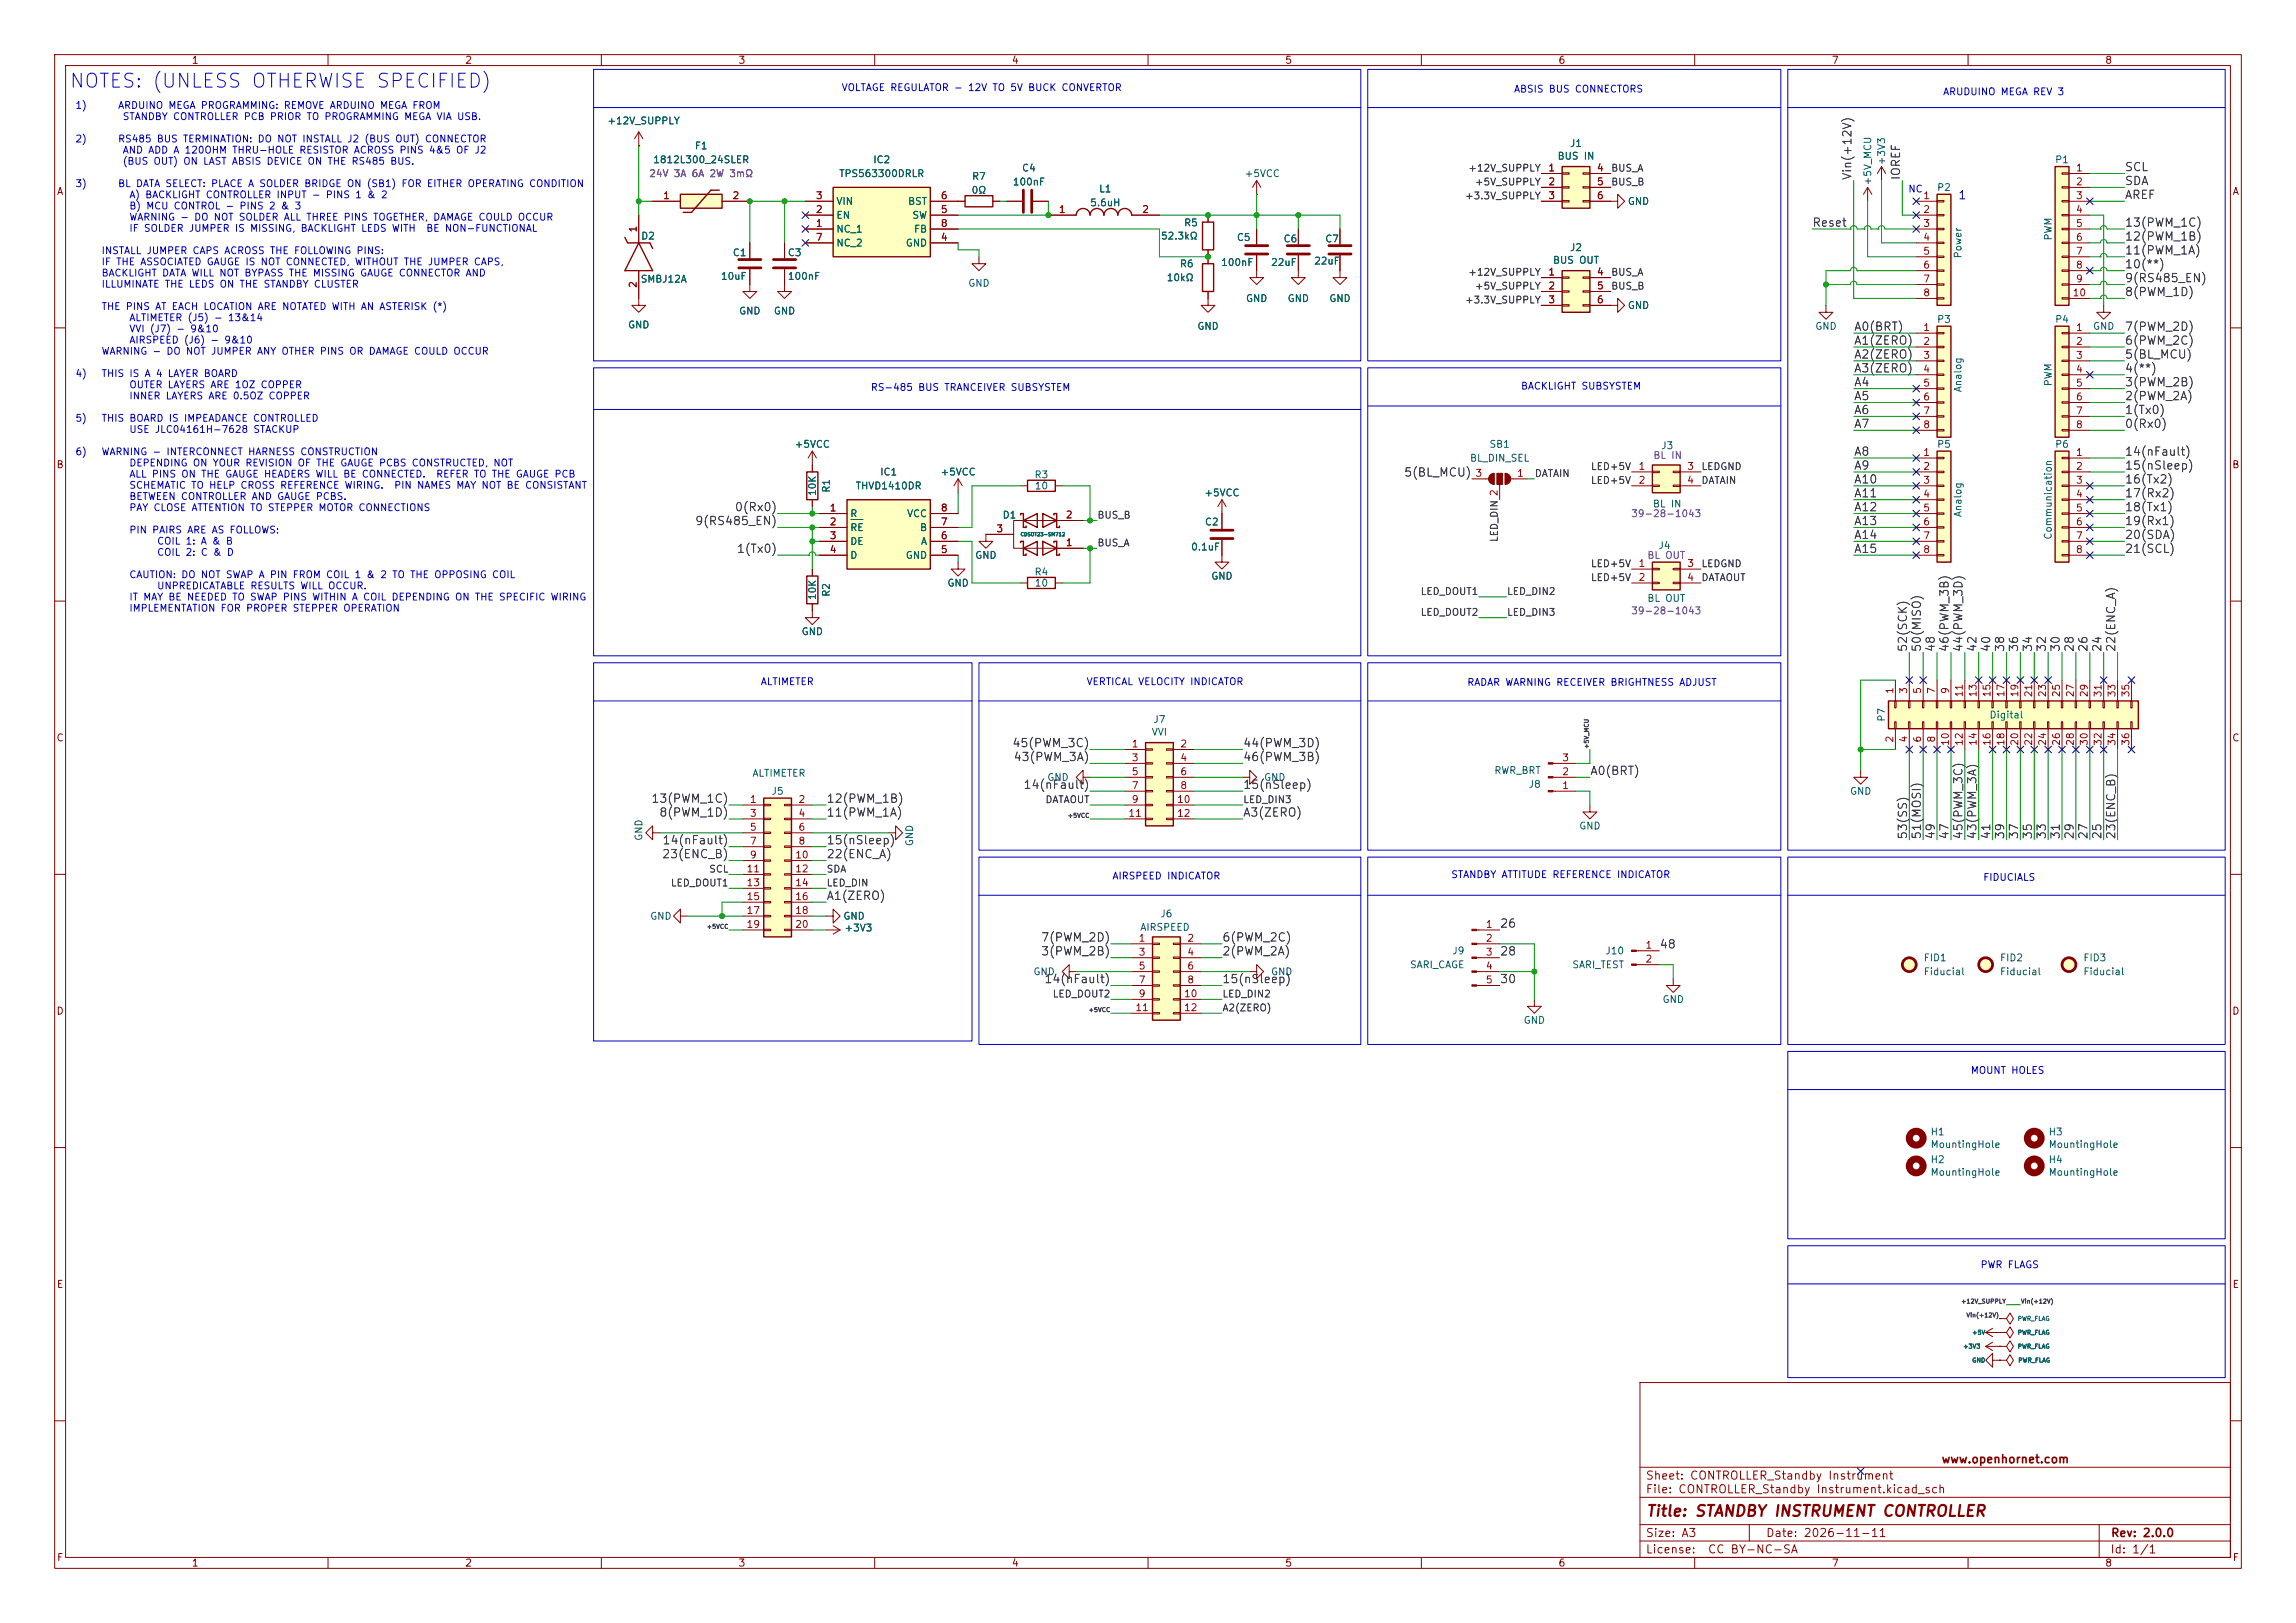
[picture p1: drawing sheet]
<svg xmlns="http://www.w3.org/2000/svg" width="420mm" height="297mm" viewBox="0 0 420 297" stroke-linecap="round" stroke-linejoin="round" font-family="sans-serif">
<defs><g id="words">
<text font-size="2.5" fill="#0000c2" x="12.5" y="16.7">NOTES: (UNLESS OTHERWISE SPECIFIED)</text>
<text font-size="2" fill="#840000" x="301" y="278">Title: STANDBY INSTRUMENT CONTROLLER</text>
<g font-size="1.5" fill="#0f0f0f">
<text x="339" y="33.1" transform="rotate(-90 339 33.1)">Vin(+12V)</text>
<text x="347.9" y="33.1" transform="rotate(-90 347.9 33.1)">IOREF</text>
<text x="388.6" y="31.7">SCL</text>
<text x="388.6" y="34.2">SDA</text>
<text x="331.4" y="41.9">Reset</text>
<text x="388.6" y="41.9">13(PWM_1C)</text>
<text x="388.6" y="36.8">AREF</text>
<text x="388.6" y="44.4">12(PWM_1B)</text>
<text x="388.6" y="46.9">11(PWM_1A)</text>
<text x="388.6" y="52">9(RS485_EN)</text>
<text x="388.6" y="49.5">10(**)</text>
<text x="388.6" y="54.6">8(PWM_1D)</text>
<text x="339" y="60.9">A0(BRT)</text>
<text x="339" y="66">A2(ZERO)</text>
<text x="339" y="63.5">A1(ZERO)</text>
<text x="388.6" y="60.9">7(PWM_2D)</text>
<text x="388.6" y="63.5">6(PWM_2C)</text>
<text x="388.6" y="66">5(BL_MCU)</text>
<text x="339" y="71.1">A4</text>
<text x="339" y="68.5">A3(ZERO)</text>
<text x="388.6" y="71.1">3(PWM_2B)</text>
<text x="388.6" y="68.5">4(**)</text>
<text x="339" y="76.2">A6</text>
<text x="339" y="73.6">A5</text>
<text x="388.6" y="76.2">1(Tx0)</text>
<text x="388.6" y="73.6">2(PWM_2A)</text>
<text x="339" y="78.7">A7</text>
<text x="339" y="83.8">A8</text>
<text x="388.6" y="78.7">0(Rx0)</text>
<text x="388.6" y="83.8">14(nFault)</text>
<text x="256.7" y="87.6">5(BL_MCU)</text>
<text x="339" y="88.9">A10</text>
<text x="339" y="86.3">A9</text>
<text x="388.6" y="86.3">15(nSleep)</text>
<text x="388.6" y="88.9">16(Tx2)</text>
<text x="134.3" y="93.9">0(Rx0)</text>
<text x="339" y="93.9">A12</text>
<text x="339" y="91.4">A11</text>
<text x="388.6" y="91.4">17(Rx2)</text>
<text x="388.6" y="93.9">18(Tx1)</text>
<text x="127" y="96.5">9(RS485_EN)</text>
<text x="134.7" y="101.6">1(Tx0)</text>
<text x="339" y="99">A14</text>
<text x="339" y="96.5">A13</text>
<text x="339" y="101.6">A15</text>
<text x="388.6" y="99">20(SDA)</text>
<text x="388.6" y="96.5">19(Rx1)</text>
<text x="388.6" y="101.6">21(SCL)</text>
<text x="349.2" y="119.4" transform="rotate(-90 349.2 119.4)">52(SCK)</text>
<text x="351.7" y="119.4" transform="rotate(-90 351.7 119.4)">50(MISO)</text>
<text x="354.3" y="119.4" transform="rotate(-90 354.3 119.4)">48</text>
<text x="356.8" y="119.4" transform="rotate(-90 356.8 119.4)">46(PWM_3B)</text>
<text x="359.4" y="119.4" transform="rotate(-90 359.4 119.4)">44(PWM_3D)</text>
<text x="361.9" y="119.4" transform="rotate(-90 361.9 119.4)">42</text>
<text x="364.4" y="119.4" transform="rotate(-90 364.4 119.4)">40</text>
<text x="367" y="119.4" transform="rotate(-90 367 119.4)">38</text>
<text x="369.5" y="119.4" transform="rotate(-90 369.5 119.4)">36</text>
<text x="372.1" y="119.4" transform="rotate(-90 372.1 119.4)">34</text>
<text x="374.6" y="119.4" transform="rotate(-90 374.6 119.4)">32</text>
<text x="377.1" y="119.4" transform="rotate(-90 377.1 119.4)">30</text>
<text x="379.7" y="119.4" transform="rotate(-90 379.7 119.4)">28</text>
<text x="382.2" y="119.4" transform="rotate(-90 382.2 119.4)">26</text>
<text x="384.8" y="119.4" transform="rotate(-90 384.8 119.4)">24</text>
<text x="387.3" y="119.4" transform="rotate(-90 387.3 119.4)">22(ENC_A)</text>
<text x="185.1" y="137.1">45(PWM_3C)</text>
<text x="227.3" y="137.1">44(PWM_3D)</text>
<text x="185.3" y="139.7">43(PWM_3A)</text>
<text x="227.3" y="139.7">46(PWM_3B)</text>
<text x="290.8" y="142.2">A0(BRT)</text>
<text x="119" y="147.3">13(PWM_1C)</text>
<text x="120.5" y="149.8">8(PWM_1D)</text>
<text x="151.1" y="149.8">11(PWM_1A)</text>
<text x="151.1" y="147.3">12(PWM_1B)</text>
<text x="187.1" y="144.7">14(nFault)</text>
<text x="227.3" y="149.8">A3(ZERO)</text>
<text x="227.3" y="144.7">15(nSleep)</text>
<text x="121.1" y="154.9">14(nFault)</text>
<text x="151.1" y="154.9">15(nSleep)</text>
<text x="349.2" y="153.7" transform="rotate(-90 349.2 153.7)">53(SS)</text>
<text x="351.7" y="153.7" transform="rotate(-90 351.7 153.7)">51(MOSI)</text>
<text x="354.3" y="153.7" transform="rotate(-90 354.3 153.7)">49</text>
<text x="356.8" y="153.7" transform="rotate(-90 356.8 153.7)">47</text>
<text x="359.4" y="153.7" transform="rotate(-90 359.4 153.7)">45(PWM_3C)</text>
<text x="361.9" y="153.7" transform="rotate(-90 361.9 153.7)">43(PWM_3A)</text>
<text x="364.4" y="153.7" transform="rotate(-90 364.4 153.7)">41</text>
<text x="367" y="153.7" transform="rotate(-90 367 153.7)">39</text>
<text x="369.5" y="153.7" transform="rotate(-90 369.5 153.7)">37</text>
<text x="372.1" y="153.7" transform="rotate(-90 372.1 153.7)">35</text>
<text x="374.6" y="153.7" transform="rotate(-90 374.6 153.7)">33</text>
<text x="377.1" y="153.7" transform="rotate(-90 377.1 153.7)">31</text>
<text x="379.7" y="153.7" transform="rotate(-90 379.7 153.7)">29</text>
<text x="382.2" y="153.7" transform="rotate(-90 382.2 153.7)">27</text>
<text x="384.8" y="153.7" transform="rotate(-90 384.8 153.7)">25</text>
<text x="387.3" y="153.7" transform="rotate(-90 387.3 153.7)">23(ENC_B)</text>
<text x="121" y="157.4">23(ENC_B)</text>
<text x="151.1" y="157.4">22(ENC_A)</text>
<text x="151.1" y="165.1">A1(ZERO)</text>
<text x="190.3" y="172.7">7(PWM_2D)</text>
<text x="223.5" y="172.7">6(PWM_2C)</text>
<text x="274.3" y="170.1">26</text>
<text x="303.5" y="173.9">48</text>
<text x="190.3" y="175.2">3(PWM_2B)</text>
<text x="223.5" y="175.2">2(PWM_2A)</text>
<text x="274.3" y="175.2">28</text>
<text x="190.9" y="180.3">14(nFault)</text>
<text x="223.5" y="180.3">15(nSleep)</text>
<text x="274.3" y="180.3">30</text>
</g>
<text font-size="1.5" fill="#0000c2" x="358.1" y="36.8">1</text>
<g font-size="1.5" fill="#840000">
<text x="355" y="268.1">www.openhornet.com</text>
<text x="300.9" y="273.6">File: CONTROLLER_Standby Instrument.kicad_sch</text>
<text x="300.9" y="271.1">Sheet: CONTROLLER_Standby Instrument</text>
<text x="300.9" y="281.6">Size: A3</text>
<text x="322.9" y="281.6">Date: 2026-11-11</text>
<text x="386" y="281.6">Rev: 2.0.0</text>
<text x="300.9" y="284.6">License:</text>
<text x="312.3" y="284.6">CC BY-NC-SA</text>
<text x="385.9" y="284.6">Id: 1/1</text>
</g>
<g font-size="1.3" fill="#840000">
<text x="35" y="12">1</text>
<text x="85" y="12">2</text>
<text x="135" y="12">3</text>
<text x="185" y="12">4</text>
<text x="235" y="12">5</text>
<text x="285" y="12">6</text>
<text x="335" y="12">7</text>
<text x="385" y="12">8</text>
<text x="10.3" y="36">A</text>
<text x="408.3" y="36">A</text>
<text x="10.2" y="86">B</text>
<text x="408.2" y="86">B</text>
<text x="10.2" y="136">C</text>
<text x="408.2" y="136">C</text>
<text x="10.2" y="186">D</text>
<text x="408.2" y="186">D</text>
<text x="10.3" y="236">E</text>
<text x="408.3" y="236">E</text>
<text x="10.3" y="286">F</text>
<text x="35" y="287">1</text>
<text x="85" y="287">2</text>
<text x="135" y="287">3</text>
<text x="185" y="287">4</text>
<text x="235" y="287">5</text>
<text x="285" y="287">6</text>
<text x="335" y="287">7</text>
<text x="385" y="287">8</text>
<text x="408.3" y="286">F</text>
</g>
<g font-size="1.3" fill="#0000c2">
<text x="153.8" y="17">VOLTAGE REGULATOR - 12V TO 5V BUCK CONVERTOR</text>
<text x="276.8" y="17.2">ABSIS BUS CONNECTORS</text>
<text x="355.3" y="17.7">ARUDUINO MEGA REV 3</text>
<text x="13.7" y="20.2">1)</text>
<text x="21.5" y="20.2">ARDUINO MEGA PROGRAMMING: REMOVE ARDUINO MEGA FROM</text>
<text x="22.3" y="22.3">STANDBY CONTROLLER PCB PRIOR TO PROGRAMMING MEGA VIA USB.</text>
<text x="13.7" y="26.4">2)</text>
<text x="21.5" y="26.4">RS485 BUS TERMINATION: DO NOT INSTALL J2 (BUS OUT) CONNECTOR</text>
<text x="22.3" y="28.4">AND ADD A 120OHM THRU-HOLE RESISTOR ACROSS PINS 4&amp;5 OF J2</text>
<text x="13.7" y="34.5">3)</text>
<text x="21.5" y="34.5">BL DATA SELECT: PLACE A SOLDER BRIDGE ON (SB1) FOR EITHER OPERATING CONDITION</text>
<text x="22.3" y="30.5">(BUS OUT) ON LAST ABSIS DEVICE ON THE RS485 BUS.</text>
<text x="349" y="35.5">NC</text>
<text x="23.5" y="36.6">A) BACKLIGHT CONTROLLER INPUT - PINS 1 &amp; 2</text>
<text x="23.5" y="38.6">B) MCU CONTROL - PINS 2 &amp; 3</text>
<text x="23.5" y="40.7">WARNING - DO NOT SOLDER ALL THREE PINS TOGETHER, DAMAGE COULD OCCUR</text>
<text x="18.5" y="46.8">INSTALL JUMPER CAPS ACROSS THE FOLLOWING PINS:</text>
<text x="23.5" y="42.7">IF SOLDER JUMPER IS MISSING, BACKLIGHT LEDS WITH</text>
<text x="77.9" y="42.7">BE NON-FUNCTIONAL</text>
<text x="18.5" y="48.9">IF THE ASSOCIATED GAUGE IS NOT CONNECTED, WITHOUT THE JUMPER CAPS,</text>
<text x="18.5" y="50.9">BACKLIGHT DATA WILL NOT BYPASS THE MISSING GAUGE CONNECTOR AND</text>
<text x="18.5" y="52.9">ILLUMINATE THE LEDS ON THE STANDBY CLUSTER</text>
<text x="18.5" y="57">THE PINS AT EACH LOCATION ARE NOTATED WITH AN ASTERISK (*)</text>
<text x="23.5" y="59.1">ALTIMETER (J5) - 13&amp;14</text>
<text x="18.5" y="65.2">WARNING - DO NOT JUMPER ANY OTHER PINS OR DAMAGE COULD OCCUR</text>
<text x="23.5" y="61.1">VVI (J7) - 9&amp;10</text>
<text x="23.5" y="63.2">AIRSPEED (J6) - 9&amp;10</text>
<text x="13.7" y="69.3">4)</text>
<text x="18.5" y="69.3">THIS IS A 4 LAYER BOARD</text>
<text x="23.5" y="71.3">OUTER LAYERS ARE 1OZ COPPER</text>
<text x="159.2" y="71.8">RS-485 BUS TRANCEIVER SUBSYSTEM</text>
<text x="278.1" y="71.6">BACKLIGHT SUBSYSTEM</text>
<text x="13.7" y="77.5">5)</text>
<text x="18.5" y="77.5">THIS BOARD IS IMPEADANCE CONTROLLED</text>
<text x="23.5" y="73.4">INNER LAYERS ARE 0.5OZ COPPER</text>
<text x="13.7" y="83.6">6)</text>
<text x="18.5" y="83.6">WARNING - INTERCONNECT HARNESS CONSTRUCTION</text>
<text x="23.5" y="79.5">USE JLC04161H-7628 STACKUP</text>
<text x="23.5" y="85.7">DEPENDING ON YOUR REVISION OF THE GAUGE PCBS CONSTRUCTED, NOT</text>
<text x="23.5" y="87.7">ALL PINS ON THE GAUGE HEADERS WILL BE CONNECTED.</text>
<text x="23.5" y="89.7">SCHEMATIC TO HELP CROSS REFERENCE WIRING.</text>
<text x="72" y="89.7">PIN NAMES MAY NOT BE CONSISTANT</text>
<text x="79.7" y="87.7">REFER TO THE GAUGE PCB</text>
<text x="23.5" y="91.8">BETWEEN CONTROLLER AND GAUGE PCBS.</text>
<text x="23.5" y="93.8">PAY CLOSE ATTENTION TO STEPPER MOTOR CONNECTIONS</text>
<text x="23.5" y="97.9">PIN PAIRS ARE AS FOLLOWS:</text>
<text x="28.6" y="100">COIL 1: A &amp; B</text>
<text x="23.5" y="106.1">CAUTION: DO NOT SWAP A PIN FROM COIL 1 &amp; 2 TO THE OPPOSING COIL</text>
<text x="28.6" y="102">COIL 2: C &amp; D</text>
<text x="23.5" y="110.2">IT MAY BE NEEDED TO SWAP PINS WITHIN A COIL DEPENDING ON THE SPECIFIC WIRING</text>
<text x="23.5" y="112.2">IMPLEMENTATION FOR PROPER STEPPER OPERATION</text>
<text x="28.6" y="108.1">UNPREDICATABLE RESULTS WILL OCCUR.</text>
<text x="139.1" y="125.7">ALTIMETER</text>
<text x="198.6" y="125.7">VERTICAL VELOCITY INDICATOR</text>
<text x="268.3" y="125.8">RADAR WARNING RECEIVER BRIGHTNESS ADJUST</text>
<text x="203.4" y="161.2">AIRSPEED INDICATOR</text>
<text x="265.4" y="161">STANDBY ATTITUDE REFERENCE INDICATOR</text>
<text x="362.7" y="161.5">FIDUCIALS</text>
<text x="360.4" y="196.8">MOUNT HOLES</text>
<text x="362.2" y="232.4">PWR FLAGS</text>
</g>
<g font-size="1.3" fill="#006464">
<text x="111" y="23.1">+12V_SUPPLY</text>
<text x="127" y="27.6">F1</text>
<text x="284.8" y="29.5">BUS IN</text>
<text x="287.1" y="27.2">J1</text>
<text x="119.4" y="30.2">1812L300_24SLER</text>
<text x="153.4" y="32.7">TPS563300DRLR</text>
<text x="159.6" y="30.2">IC2</text>
<text x="177.6" y="35.8">0Ω</text>
<text x="177.7" y="33.2">R7</text>
<text x="185.2" y="34.2">100nF</text>
<text x="186.8" y="31.7">C4</text>
<text x="200.9" y="35.5">L1</text>
<text x="227.6" y="32.7">+5VCC</text>
<text x="342.6" y="34" transform="rotate(-90 342.6 34)">+5V_MCU</text>
<text x="345.1" y="30.4" transform="rotate(-90 345.1 30.4)">+3V3</text>
<text x="354.2" y="35.3">P2</text>
<text x="375.8" y="30.2">P1</text>
<text x="152.9" y="40.3">EN</text>
<text x="152.9" y="37.8">VIN</text>
<text x="166" y="37.8">BST</text>
<text x="166.8" y="40.3">SW</text>
<text x="199.3" y="38">5.6uH</text>
<text x="216.5" y="41.7">R5</text>
<text x="297.7" y="37.8">GND</text>
<text x="117.2" y="44.1">D2</text>
<text x="133.9" y="47.2">C1</text>
<text x="144" y="47.2">C3</text>
<text x="152.9" y="42.9">NC_1</text>
<text x="152.9" y="45.4">NC_2</text>
<text x="165.6" y="45.4">GND</text>
<text x="167.1" y="42.9">FB</text>
<text x="212.3" y="44.1">52.3kΩ</text>
<text x="226.1" y="44.4">C5</text>
<text x="234.7" y="44.7">C6</text>
<text x="242.3" y="44.7">C7</text>
<text x="287.1" y="46.3">J2</text>
<text x="359.1" y="47.4" transform="rotate(-90 359.1 47.4)">Power</text>
<text x="375.6" y="44.1" transform="rotate(-90 375.6 44.1)">PWM</text>
<text x="117.1" y="52">SMBJ12A</text>
<text x="131.8" y="51.5">10uF</text>
<text x="144" y="51.5">100nF</text>
<text x="177" y="52.8">GND</text>
<text x="213.3" y="51.8">10kΩ</text>
<text x="215.7" y="49.2">R6</text>
<text x="223.3" y="49">100nF</text>
<text x="232.4" y="49">22uF</text>
<text x="240.3" y="48.7">22uF</text>
<text x="284" y="48.6">BUS OUT</text>
<text x="135.1" y="57.9">GND</text>
<text x="141.4" y="57.9">GND</text>
<text x="227.8" y="55.6">GND</text>
<text x="235.4" y="55.6">GND</text>
<text x="243" y="55.6">GND</text>
<text x="297.7" y="56.8">GND</text>
<text x="354.2" y="59.4">P3</text>
<text x="375.8" y="59.4">P4</text>
<text x="114.8" y="60.4">GND</text>
<text x="218.9" y="60.7">GND</text>
<text x="331.9" y="60.7">GND</text>
<text x="382.7" y="60.7">GND</text>
<text x="359.1" y="71.9" transform="rotate(-90 359.1 71.9)">Analog</text>
<text x="375.6" y="70.8" transform="rotate(-90 375.6 70.8)">PWM</text>
<text x="145.3" y="82.2">+5VCC</text>
<text x="272.3" y="82.2">SB1</text>
<text x="303.8" y="82.5">J3</text>
<text x="354.2" y="82.2">P5</text>
<text x="375.8" y="82.2">P6</text>
<text x="156.4" y="89.9">THVD1410DR</text>
<text x="160.9" y="87.3">IC1</text>
<text x="171.9" y="87.3">+5VCC</text>
<text x="189.1" y="87.8">R3</text>
<text x="189.2" y="89.9">10</text>
<text x="268.8" y="84.8">BL_DIN_SEL</text>
<text x="149.6" y="90.9" transform="rotate(-90 149.6 90.9)">10K</text>
<text x="152.1" y="90.3" transform="rotate(-90 152.1 90.3)">R1</text>
<text x="155.4" y="94.9">R</text>
<text x="165.8" y="94.9">VCC</text>
<text x="183.3" y="95.2">D1</text>
<text x="220.2" y="91.1">+5VCC</text>
<text x="302.2" y="93.2">BL IN</text>
<text x="359.1" y="94.7" transform="rotate(-90 359.1 94.7)">Analog</text>
<text x="155.4" y="97.5">RE</text>
<text x="155.4" y="100">DE</text>
<text x="168.2" y="97.5">B</text>
<text x="168.4" y="100">A</text>
<text x="217.8" y="101">0.1uF</text>
<text x="220.3" y="96.5">C2</text>
<text x="303.3" y="100.8">J4</text>
<text x="375.6" y="98.9" transform="rotate(-90 375.6 98.9)">Communication</text>
<text x="155.4" y="102.6">D</text>
<text x="165.6" y="102.6">GND</text>
<text x="173.2" y="107.6">GND</text>
<text x="178.3" y="102.6">GND</text>
<text x="189.1" y="105.6">R4</text>
<text x="189.2" y="107.6">10</text>
<text x="221.5" y="106.4">GND</text>
<text x="149.6" y="109.9" transform="rotate(-90 149.6 109.9)">10K</text>
<text x="152.1" y="109.3" transform="rotate(-90 152.1 109.3)">R2</text>
<text x="301.2" y="110.4">BL OUT</text>
<text x="146.5" y="116.5">GND</text>
<text x="363.8" y="131.8">Digital</text>
<text x="210.6" y="134.9">VVI</text>
<text x="210.9" y="132.6">J7</text>
<text x="345.1" y="132.2" transform="rotate(-90 345.1 132.2)">P7</text>
<text x="137.5" y="142.4">ALTIMETER</text>
<text x="191.5" y="143.2">GND</text>
<text x="231.1" y="143.2">GND</text>
<text x="273.2" y="141.9">RWR_BRT</text>
<text x="141" y="145.7">J5</text>
<text x="279.5" y="144.5">J8</text>
<text x="338.3" y="145.7">GND</text>
<text x="117.8" y="154" transform="rotate(-90 117.8 154)">GND</text>
<text x="167.3" y="155" transform="rotate(-90 167.3 155)">GND</text>
<text x="288.8" y="152.1">GND</text>
<text x="118.8" y="168.6">GND</text>
<text x="154.2" y="168.6">GND</text>
<text x="154.4" y="170.8">+3V3</text>
<text x="208.5" y="170.6">AIRSPEED</text>
<text x="212.1" y="168.2">J6</text>
<text x="188.9" y="178.8">GND</text>
<text x="232.4" y="178.8">GND</text>
<text x="257.8" y="177.5">SARI_CAGE</text>
<text x="265.6" y="175">J9</text>
<text x="287.5" y="177.5">SARI_TEST</text>
<text x="293.6" y="175">J10</text>
<text x="351.8" y="176.2">FID1</text>
<text x="351.8" y="178.8">Fiducial</text>
<text x="365.7" y="176.2">FID2</text>
<text x="365.7" y="178.8">Fiducial</text>
<text x="381" y="176.2">FID3</text>
<text x="381" y="178.8">Fiducial</text>
<text x="304" y="183.8">GND</text>
<text x="278.6" y="187.7">GND</text>
<text x="353" y="208.1">H1</text>
<text x="374.6" y="208.1">H3</text>
<text x="353" y="210.4">MountingHole</text>
<text x="353" y="213.2">H2</text>
<text x="353" y="215.5">MountingHole</text>
<text x="374.6" y="213.2">H4</text>
<text x="374.6" y="215.5">MountingHole</text>
<text x="374.6" y="210.4">MountingHole</text>
</g>
<g font-size="1.3" fill="#840084">
<text x="118.6" y="32.7">24V 3A 6A 2W 3mΩ</text>
<text x="302.3" y="84.3">BL IN</text>
<text x="298.3" y="94.9">39-28-1043</text>
<text x="301.2" y="102.6">BL OUT</text>
<text x="298.3" y="112.7">39-28-1043</text>
</g>
<g font-size="1.3" fill="#0f0f0f">
<text x="268.5" y="31.7">+12V_SUPPLY</text>
<text x="269.7" y="34.3">+5V_SUPPLY</text>
<text x="294.6" y="34.3">BUS_B</text>
<text x="294.6" y="31.7">BUS_A</text>
<text x="267.9" y="36.8">+3.3V_SUPPLY</text>
<text x="268.5" y="50.8">+12V_SUPPLY</text>
<text x="269.7" y="53.3">+5V_SUPPLY</text>
<text x="294.6" y="50.8">BUS_A</text>
<text x="294.6" y="53.3">BUS_B</text>
<text x="267.9" y="55.8">+3.3V_SUPPLY</text>
<text x="280.6" y="87.6">DATAIN</text>
<text x="290.9" y="88.9">LED+5V</text>
<text x="290.9" y="86.3">LED+5V</text>
<text x="311.1" y="88.9">DATAIN</text>
<text x="311.1" y="86.3">LEDGND</text>
<text x="200.6" y="95.2">BUS_B</text>
<text x="200.6" y="100.3">BUS_A</text>
<text x="274.3" y="99.3" transform="rotate(-90 274.3 99.3)">LED_DIN 2</text>
<text x="290.9" y="104.1">LED+5V</text>
<text x="290.9" y="106.6">LED+5V</text>
<text x="311.1" y="104.1">LEDGND</text>
<text x="311.1" y="106.6">DATAOUT</text>
<text x="259.8" y="113">LED_DOUT2</text>
<text x="259.8" y="109.2">LED_DOUT1</text>
<text x="275.6" y="113">LED_DIN3</text>
<text x="275.6" y="109.2">LED_DIN2</text>
<text x="191.1" y="147.3">DATAOUT</text>
<text x="227.3" y="147.3">LED_DIN3</text>
<text x="129.6" y="160">SCL</text>
<text x="151.1" y="160">SDA</text>
<text x="122.6" y="162.5">LED_DOUT1</text>
<text x="151.1" y="162.5">LED_DIN</text>
<text x="192.5" y="182.8">LED_DOUT2</text>
<text x="223.5" y="185.4">A2(ZERO)</text>
<text x="223.5" y="182.8">LED_DIN2</text>
</g>
<g font-size="1.3" fill="#a90000">
<text x="283.1" y="31.7">1</text>
<text x="283.1" y="34.2">2</text>
<text x="292" y="31.7">4</text>
<text x="292" y="34.2">5</text>
<text x="379.6" y="31.7">1</text>
<text x="379.6" y="34.2">2</text>
<text x="121.2" y="36.7">1</text>
<text x="133.9" y="36.7">2</text>
<text x="149.1" y="41.8">1</text>
<text x="149.1" y="39.3">2</text>
<text x="149.1" y="36.7">3</text>
<text x="172" y="39.3">5</text>
<text x="172" y="36.7">6</text>
<text x="172" y="41.8">8</text>
<text x="193.6" y="39.3">1</text>
<text x="208.8" y="39.3">2</text>
<text x="283.1" y="36.7">3</text>
<text x="292" y="36.7">6</text>
<text x="351.7" y="36.7">1</text>
<text x="351.7" y="39.3">2</text>
<text x="351.7" y="41.8">3</text>
<text x="379.6" y="36.7">3</text>
<text x="379.6" y="39.3">4</text>
<text x="379.6" y="41.8">5</text>
<text x="116.8" y="42.6" transform="rotate(-90 116.8 42.6)">1</text>
<text x="149.1" y="44.4">7</text>
<text x="172" y="44.4">4</text>
<text x="351.7" y="44.4">4</text>
<text x="351.7" y="46.9">5</text>
<text x="379.6" y="44.4">6</text>
<text x="379.6" y="46.9">7</text>
<text x="116.8" y="52.8" transform="rotate(-90 116.8 52.8)">2</text>
<text x="283.1" y="50.7">1</text>
<text x="283.1" y="53.3">2</text>
<text x="292" y="50.7">4</text>
<text x="292" y="53.3">5</text>
<text x="351.7" y="49.4">6</text>
<text x="351.7" y="52">7</text>
<text x="379.6" y="49.4">8</text>
<text x="379.6" y="52">9</text>
<text x="283.1" y="55.8">3</text>
<text x="292" y="55.8">6</text>
<text x="351.7" y="54.5">8</text>
<text x="379" y="54.5">10</text>
<text x="351.7" y="60.9">1</text>
<text x="351.7" y="63.4">2</text>
<text x="351.7" y="66">3</text>
<text x="379.6" y="60.9">1</text>
<text x="379.6" y="63.4">2</text>
<text x="379.6" y="66">3</text>
<text x="351.7" y="68.5">4</text>
<text x="351.7" y="71">5</text>
<text x="379.6" y="68.5">4</text>
<text x="379.6" y="71">5</text>
<text x="351.7" y="73.6">6</text>
<text x="351.7" y="76.1">7</text>
<text x="379.6" y="73.6">6</text>
<text x="379.6" y="76.1">7</text>
<text x="351.7" y="83.7">1</text>
<text x="351.7" y="78.7">8</text>
<text x="379.6" y="83.7">1</text>
<text x="379.6" y="78.7">8</text>
<text x="269.8" y="87.5">3</text>
<text x="277.4" y="87.5">1</text>
<text x="299.6" y="86.3">1</text>
<text x="299.6" y="88.8">2</text>
<text x="308.5" y="86.3">3</text>
<text x="308.5" y="88.8">4</text>
<text x="351.7" y="86.3">2</text>
<text x="351.7" y="88.8">3</text>
<text x="379.6" y="86.3">2</text>
<text x="379.6" y="88.8">3</text>
<text x="151.7" y="93.9">1</text>
<text x="172" y="93.9">8</text>
<text x="194.8" y="95.2">2</text>
<text x="351.7" y="91.4">4</text>
<text x="351.7" y="93.9">5</text>
<text x="379.6" y="91.4">4</text>
<text x="379.6" y="93.9">5</text>
<text x="151.7" y="96.4">2</text>
<text x="151.7" y="99">3</text>
<text x="151.7" y="101.5">4</text>
<text x="172" y="101.5">5</text>
<text x="172" y="99">6</text>
<text x="172" y="96.4">7</text>
<text x="182.1" y="97.7">3</text>
<text x="194.8" y="100.2">1</text>
<text x="351.7" y="96.4">6</text>
<text x="351.7" y="99">7</text>
<text x="351.7" y="101.5">8</text>
<text x="379.6" y="96.4">6</text>
<text x="379.6" y="99">7</text>
<text x="379.6" y="101.5">8</text>
<text x="299.6" y="104.1">1</text>
<text x="299.6" y="106.6">2</text>
<text x="308.5" y="104.1">3</text>
<text x="308.5" y="106.6">4</text>
<text x="346.6" y="127.1" transform="rotate(-90 346.6 127.1)">1</text>
<text x="349.2" y="127.1" transform="rotate(-90 349.2 127.1)">3</text>
<text x="351.7" y="127.1" transform="rotate(-90 351.7 127.1)">5</text>
<text x="354.2" y="127.1" transform="rotate(-90 354.2 127.1)">7</text>
<text x="356.8" y="127.1" transform="rotate(-90 356.8 127.1)">9</text>
<text x="359.3" y="127.7" transform="rotate(-90 359.3 127.7)">11</text>
<text x="361.9" y="127.7" transform="rotate(-90 361.9 127.7)">13</text>
<text x="364.4" y="127.7" transform="rotate(-90 364.4 127.7)">15</text>
<text x="366.9" y="127.7" transform="rotate(-90 366.9 127.7)">17</text>
<text x="369.5" y="127.7" transform="rotate(-90 369.5 127.7)">19</text>
<text x="372" y="127.7" transform="rotate(-90 372 127.7)">21</text>
<text x="374.6" y="127.7" transform="rotate(-90 374.6 127.7)">23</text>
<text x="377.1" y="127.7" transform="rotate(-90 377.1 127.7)">25</text>
<text x="379.6" y="127.7" transform="rotate(-90 379.6 127.7)">27</text>
<text x="382.2" y="127.7" transform="rotate(-90 382.2 127.7)">29</text>
<text x="384.7" y="127.7" transform="rotate(-90 384.7 127.7)">31</text>
<text x="387.3" y="127.7" transform="rotate(-90 387.3 127.7)">33</text>
<text x="389.8" y="127.7" transform="rotate(-90 389.8 127.7)">35</text>
<text x="206.9" y="137.1">1</text>
<text x="215.8" y="137.1">2</text>
<text x="346.6" y="136" transform="rotate(-90 346.6 136)">2</text>
<text x="349.2" y="136" transform="rotate(-90 349.2 136)">4</text>
<text x="351.7" y="136" transform="rotate(-90 351.7 136)">6</text>
<text x="354.2" y="136" transform="rotate(-90 354.2 136)">8</text>
<text x="356.8" y="136.6" transform="rotate(-90 356.8 136.6)">10</text>
<text x="359.3" y="136.6" transform="rotate(-90 359.3 136.6)">12</text>
<text x="361.9" y="136.6" transform="rotate(-90 361.9 136.6)">14</text>
<text x="364.4" y="136.6" transform="rotate(-90 364.4 136.6)">16</text>
<text x="366.9" y="136.6" transform="rotate(-90 366.9 136.6)">18</text>
<text x="369.5" y="136.6" transform="rotate(-90 369.5 136.6)">20</text>
<text x="372" y="136.6" transform="rotate(-90 372 136.6)">22</text>
<text x="374.6" y="136.6" transform="rotate(-90 374.6 136.6)">24</text>
<text x="377.1" y="136.6" transform="rotate(-90 377.1 136.6)">26</text>
<text x="379.6" y="136.6" transform="rotate(-90 379.6 136.6)">28</text>
<text x="382.2" y="136.6" transform="rotate(-90 382.2 136.6)">30</text>
<text x="384.7" y="136.6" transform="rotate(-90 384.7 136.6)">32</text>
<text x="387.3" y="136.6" transform="rotate(-90 387.3 136.6)">34</text>
<text x="389.8" y="136.6" transform="rotate(-90 389.8 136.6)">36</text>
<text x="206.9" y="139.6">3</text>
<text x="206.9" y="142.2">5</text>
<text x="215.8" y="139.6">4</text>
<text x="215.8" y="142.2">6</text>
<text x="285.7" y="142.2">2</text>
<text x="285.7" y="139.6">3</text>
<text x="137.1" y="147.2">1</text>
<text x="137.1" y="149.8">3</text>
<text x="146" y="147.2">2</text>
<text x="146" y="149.8">4</text>
<text x="206.3" y="149.8">11</text>
<text x="206.9" y="144.7">7</text>
<text x="206.9" y="147.2">9</text>
<text x="215.2" y="147.2">10</text>
<text x="215.2" y="149.8">12</text>
<text x="215.8" y="144.7">8</text>
<text x="285.7" y="144.7">1</text>
<text x="137.1" y="152.3">5</text>
<text x="137.1" y="154.9">7</text>
<text x="146" y="152.3">6</text>
<text x="146" y="154.9">8</text>
<text x="136.5" y="159.9">11</text>
<text x="137.1" y="157.4">9</text>
<text x="145.3" y="157.4">10</text>
<text x="145.3" y="159.9">12</text>
<text x="136.5" y="162.5">13</text>
<text x="136.5" y="165">15</text>
<text x="136.5" y="167.6">17</text>
<text x="145.3" y="162.5">14</text>
<text x="145.3" y="165">16</text>
<text x="145.3" y="167.6">18</text>
<text x="136.5" y="170.1">19</text>
<text x="145.3" y="170.1">20</text>
<text x="208.2" y="172.6">1</text>
<text x="217.1" y="172.6">2</text>
<text x="271.7" y="170.1">1</text>
<text x="271.7" y="172.6">2</text>
<text x="300.9" y="173.9">1</text>
<text x="208.2" y="175.2">3</text>
<text x="208.2" y="177.7">5</text>
<text x="217.1" y="175.2">4</text>
<text x="217.1" y="177.7">6</text>
<text x="271.7" y="175.2">3</text>
<text x="271.7" y="177.7">4</text>
<text x="300.9" y="176.4">2</text>
<text x="207.6" y="185.3">11</text>
<text x="208.2" y="180.3">7</text>
<text x="208.2" y="182.8">9</text>
<text x="216.5" y="182.8">10</text>
<text x="216.5" y="185.3">12</text>
<text x="217.1" y="180.3">8</text>
<text x="271.7" y="180.3">5</text>
</g>
<g font-size=".8" fill="#0f0f0f">
<text x="290.8" y="137.1" transform="rotate(-90 290.8 137.1)">+5V_MCU</text>
<text x="195.2" y="149.8">+5VCC</text>
<text x="129.2" y="170.2">+5VCC</text>
<text x="199" y="185.4">+5VCC</text>
<text x="358.6" y="238.7">+12V_SUPPLY</text>
<text x="369.6" y="238.7">Vin(+12V)</text>
<text x="359.6" y="241.3">Vin(+12V)</text>
</g>
<g font-size=".8" fill="#006464">
<text x="360.7" y="244.4">+5V</text>
<text x="369" y="244.4">PWR_FLAG</text>
<text x="369" y="241.9">PWR_FLAG</text>
<text x="359" y="247">+3V3</text>
<text x="360.7" y="249.5">GND</text>
<text x="369" y="247">PWR_FLAG</text>
<text x="369.1" y="249.5">PWR_FLAG</text>
</g>
<text font-size=".6" fill="#006464" x="186.6" y="98.3">CDSOT23-SM712</text>
</g></defs>
<g fill="none" stroke="#840000" stroke-width=".18">
<path d="M10 10h400v277h-400zM12 12h396v273h-396zM60 10v2M110 10v2M160 10v2M210 10v2M260 10v2M310 10v2M360 10v2M10 60h2M408 60h2M269.2 87.6h3.1"/>
<path d="M273.3 86.6v2M274.3 88.6v2.8M275.3 86.6v2M276.4 87.6h3M10 110h2M408 110h2M10 160h2M408 160h2M299.3 174h4.2M299.3 176.5h4.2M10 210h2M408 210h2"/>
<path d="M300 253h108v32h-108zM10 260h2M300 279h108M300 274h108M300 268.5h108M320 279v3M384 279v6M408 260h2M60 285v2M110 285v2M160 285v2M210 285v2"/>
<path d="M260 285v2M300 282h108M310 285v2M360 285v2"/>
</g>
<g fill="#840000" stroke="#840000" stroke-width=".18">
<path d="M298.4 173.9h.9v.2h-.9z"/>
<path d="M298.4 176.4h.9v.3h-.9z"/>
<path d="M275.3 86.6a1.02 1.02 0 0 1 1 1 1.02 1.02 0 0 1-1 1z"/>
<path d="M273.8 86.6h1v2h-1z"/>
<path d="M272.6 86.9l.7-.3v2a1.02 1.02 0 0 1-.9-.6 1.02 1.02 0 0 1 .2-1.1z"/>
</g>
<path d="M302.3 102.9h5v5.1h-5z" fill="#ffffc2"/>
<path d="M186.7 99.3v-.2h.5v2.5h.5v-.3M186.7 94.2v-.2h.5v2.5h.5v-.2M187.2 95.3l2.5-1.3v2.5zM188 87.9h5v2h-5zM190.8 99.1l2.5 1.2-2.5 1.3zM190.8 94l2.5 1.3-2.5 1.2zM192.8 99.3v-.2h.5v2.5h.5v-.3M192.8 94.2v-.2h.5v2.5h.5v-.2M187.2 100.3l2.5-1.2v2.5zM302.3 102.9h5v5.1h-5z" fill="none" stroke="#840000" stroke-width=".25"/>
<path d="M185.4 97.8h-5.1v1.3h1.3l-1.3 1.2-1.2-1.2h1.2M186.7 88.9h1.3M193 88.9h1.3M198.1 95.3h-12.7v5h12.7M298.4 104.1h3.9M298.4 106.7h3.9M302.3 104h1.2v.3h-1.2zM302.3 106.6h1.2v.2h-1.2zM306.1 104h1.2v.3h-1.2zM306.1 106.6h1.2v.2h-1.2zM307.3 104.1h3.8M307.3 106.7h3.8" fill="none" stroke="#840000" stroke-width=".18"/>
<path d="M209.5 135.9h5.1v15.2h-5.1z" fill="#ffffc2"/>
<path d="M209.5 135.9h5.1v15.2h-5.1z" fill="none" stroke="#840000" stroke-width=".25"/>
<g fill="none" stroke="#840000" stroke-width=".18">
<path d="M148.6 111.8v1.2h1.3l-1.3 1.3-1.3-1.3h1.3M205.7 137.2h3.8M205.7 139.7h3.8M209.5 137h1.3v.3h-1.3zM209.5 139.6h1.3v.2h-1.3zM213.4 137h1.2v.3h-1.2zM213.4 139.6h1.2v.2h-1.2zM214.6 137.2h3.8M214.6 139.7h3.8M198.1 142.2v1.3l-1.3-1.3 1.3-1.2v1.2h1.3M205.7 142.2h3.8M205.7 144.8h3.8"/>
<path d="M205.7 147.3h3.8M205.7 149.9h3.8M209.5 142.1h1.3v.3h-1.3zM209.5 144.7h1.3v.2h-1.3zM209.5 147.2h1.3v.2h-1.3zM209.5 149.7h1.3v.3h-1.3zM213.4 142.1h1.2v.3h-1.2zM213.4 144.7h1.2v.2h-1.2zM213.4 147.2h1.2v.2h-1.2zM213.4 149.7h1.2v.3h-1.2zM214.6 142.2h3.8M214.6 144.8h3.8"/>
<path d="M214.6 147.3h3.8M214.6 149.9h3.8M195.6 177.8v1.3l-1.3-1.3 1.3-1.3v1.3h1.2"/>
</g>
<path d="M210.8 171.5h5.1v15.2h-5.1z" fill="#ffffc2"/>
<path d="M114.3 43.4l.5 1.1h4.1l.5 1M116.8 44.5l2.6 5h-5.1zM188 105.7h5v2h-5zM210.8 171.5h5.1v15.2h-5.1z" fill="none" stroke="#840000" stroke-width=".25"/>
<g fill="none" stroke="#840000" stroke-width=".18">
<path d="M116.8 39.4v5.1M229.9 35.6h.1M229.9 33l-.8 1.3M229.9 33l.7 1.3M229.9 33v2.6M116.8 49.5v5.1M186.7 106.7h1.3M193 106.7h1.3M223.5 101.6v1.3h1.3l-1.3 1.2-1.3-1.2h1.3M207 172.7h3.8M207 175.3h3.8M207 177.8h3.8"/>
<path d="M210.8 172.6h1.3v.2h-1.3zM210.8 175.1h1.3v.3h-1.3zM210.8 177.7h1.3v.2h-1.3zM214.6 172.6h1.3v.2h-1.3zM214.6 175.1h1.3v.3h-1.3zM214.6 177.7h1.3v.2h-1.3zM215.9 172.7h3.8M215.9 175.3h3.8M215.9 177.8h3.8M207 180.3h3.8M207 182.9h3.8M207 185.4h3.8"/>
<path d="M210.8 180.2h1.3v.3h-1.3zM210.8 182.8h1.3v.2h-1.3zM210.8 185.3h1.3v.2h-1.3zM214.6 180.2h1.3v.3h-1.3zM214.6 182.8h1.3v.2h-1.3zM214.6 185.3h1.3v.2h-1.3zM215.9 180.3h3.8M215.9 182.9h3.8M215.9 185.4h3.8"/>
</g>
<g fill="#ffffc2" stroke="#ffffc2" stroke-width=".18">
<circle cx="349.3" cy="176.5" r="1.27"/>
<circle cx="363.2" cy="176.5" r="1.27"/>
</g>
<g fill="none" stroke="#840000" stroke-width=".51">
<circle cx="349.3" cy="176.5" r="1.27"/>
<circle cx="363.2" cy="176.5" r="1.27"/>
</g>
<circle cx="372.1" cy="213.4" r="1.27" fill="none" stroke="#840000" stroke-width="1.3"/>
<path d="M375.9 82.6h2.6v20.3h-2.6z" fill="#ffffc2"/>
<path d="M375.9 82.6h2.6v20.3h-2.6z" fill="none" stroke="#840000" stroke-width=".25"/>
<g fill="none" stroke="#840000" stroke-width=".18">
<path d="M377.2 83.7h1.3v.2h-1.3zM377.2 86.2h1.3v.3h-1.3zM377.2 88.8h1.3v.2h-1.3zM377.2 91.3h1.3v.3h-1.3zM377.2 93.9h1.3v.2h-1.3zM377.2 96.4h1.3v.2h-1.3zM377.2 98.9h1.3v.3h-1.3zM378.5 83.8h3.8M378.5 86.4h3.8M378.5 88.9h3.8M378.5 91.4h3.8M378.5 94h3.8"/>
<path d="M378.5 96.5h3.8M378.5 99.1h3.8M377.2 101.5h1.3v.2h-1.3zM378.5 101.6h3.8"/>
</g>
<path d="M354.3 82.6h2.6v20.3h-2.6z" fill="#ffffc2"/>
<path d="M354.3 82.6h2.6v20.3h-2.6z" fill="none" stroke="#840000" stroke-width=".25"/>
<g fill="none" stroke="#840000" stroke-width=".18">
<path d="M350.5 83.8h3.8M350.5 86.4h3.8M350.5 88.9h3.8M350.5 91.4h3.8M350.5 94h3.8M350.5 96.5h3.8M350.5 99.1h3.8M354.3 83.7h1.3v.2h-1.3zM354.3 86.2h1.3v.3h-1.3zM354.3 88.8h1.3v.2h-1.3zM354.3 91.3h1.3v.3h-1.3zM354.3 93.9h1.3v.2h-1.3z"/>
<path d="M354.3 96.4h1.3v.2h-1.3zM354.3 98.9h1.3v.3h-1.3zM350.5 101.6h3.8M354.3 101.5h1.3v.2h-1.3z"/>
</g>
<circle cx="378.5" cy="176.5" r="1.27" fill="#ffffc2" stroke="#ffffc2" stroke-width=".18"/>
<circle cx="378.5" cy="176.5" r="1.27" fill="none" stroke="#840000" stroke-width=".51"/>
<path d="M152.4 34.3h17.8v12.7h-17.8z" fill="#ffffc2"/>
<path d="M152.4 34.3h17.8v12.7h-17.8z" fill="none" stroke="#840000" stroke-width=".25"/>
<g fill="none" stroke="#840000" stroke-width=".18">
<path d="M116.8 26.7h.1M116.8 24.1l-.7 1.3M116.8 24.1l.8 1.3M116.8 24.1v2.6M147.3 39.4h5.1M147.3 36.8h5.1M170.2 39.4h5.1M170.2 36.8h5.1M147.3 41.9h5.1M147.3 44.5h5.1M170.2 41.9h5.1M170.2 44.5h5.1"/>
<path d="M229.9 49.5v1.3h1.2l-1.2 1.3-1.3-1.3h1.3M237.5 49.5v1.3h1.3l-1.3 1.3-1.3-1.3h1.3M245.1 46.7v4.1h1.3l-1.3 1.3-1.3-1.3h1.3M245.1 41.9v2.8M223.5 91.4l-.7 1.3M223.5 91.4l.8 1.3M223.5 91.4v2.6M340.4 141v1.2h1.2l-1.2 1.3-1.3-1.3h1.3"/>
</g>
<g fill="none" stroke="#840000" stroke-width="1.3">
<circle cx="350.5" cy="208.3" r="1.27"/>
<circle cx="372.1" cy="208.3" r="1.27"/>
</g>
<path d="M243.1 45h4M243.1 46.5h4" fill="none" stroke="#840000" stroke-width=".51"/>
<path d="M375.9 30.5h2.6v25.4h-2.6z" fill="#ffffc2"/>
<path d="M375.9 30.5h2.6v25.4h-2.6z" fill="none" stroke="#840000" stroke-width=".25"/>
<g fill="none" stroke="#840000" stroke-width=".18">
<path d="M344.2 30.5l-.8 1.3M344.2 30.5l.7 1.3M344.2 30.5v2.5M377.2 31.6h1.3v.3h-1.3zM377.2 34.2h1.3v.2h-1.3zM377.2 36.7h1.3v.3h-1.3zM377.2 39.2h1.3v.3h-1.3zM378.5 31.8h3.8M378.5 34.3h3.8M378.5 36.8h3.8M378.5 39.4h3.8M377.2 41.8h1.3v.2h-1.3z"/>
<path d="M377.2 44.3h1.3v.3h-1.3zM377.2 46.9h1.3v.2h-1.3zM377.2 49.4h1.3v.3h-1.3zM377.2 51.9h1.3v.3h-1.3zM377.2 54.5h1.3v.2h-1.3zM378.5 41.9h3.8M378.5 44.5h3.8M378.5 47h3.8M378.5 49.5h3.8M378.5 52.1h3.8M378.5 54.6h3.8"/>
</g>
<path d="M354.3 35.6h2.6v20.3h-2.6z" fill="#ffffc2"/>
<path d="M354.3 35.6h2.6v20.3h-2.6z" fill="none" stroke="#840000" stroke-width=".25"/>
<g fill="none" stroke="#840000" stroke-width=".18">
<path d="M350.5 36.8h3.8M350.5 39.4h3.8M354.3 36.7h1.3v.3h-1.3zM354.3 39.2h1.3v.3h-1.3zM350.5 41.9h3.8M350.5 44.5h3.8M350.5 47h3.8M350.5 49.5h3.8M350.5 52.1h3.8M350.5 54.6h3.8M354.3 41.8h1.3v.2h-1.3zM354.3 44.3h1.3v.3h-1.3z"/>
<path d="M354.3 46.9h1.3v.2h-1.3zM354.3 49.4h1.3v.3h-1.3zM354.3 51.9h1.3v.3h-1.3zM354.3 54.5h1.3v.2h-1.3z"/>
</g>
<path d="M345.4 128.3h45.8v5.1h-45.8z" fill="#ffffc2"/>
<path d="M345.4 128.3h45.8v5.1h-45.8z" fill="none" stroke="#840000" stroke-width=".25"/>
<g fill="none" stroke="#840000" stroke-width=".18">
<path d="M143.5 44.5v2.7M143.5 49.3v2.8M237.5 41.9v2.8M237.5 46.7v2.8M334 55.9v1.3h1.3l-1.3 1.2-1.3-1.2h1.3M223.5 94v2.8M223.5 98.8v2.8M175.3 102.9v1.2h1.2l-1.2 1.3-1.3-1.3h1.3M346.6 128.3h.2v1.2h-.2zM346.6 132.1h.2v1.3h-.2zM346.7 124.5v3.8M346.7 133.4v3.8"/>
<path d="M349.1 128.3h.3v1.2h-.3zM349.1 132.1h.3v1.3h-.3zM349.2 124.5v3.8M349.2 133.4v3.8M351.7 128.3h.2v1.2h-.2zM351.7 132.1h.2v1.3h-.2zM351.8 124.5v3.8M351.8 133.4v3.8M354.2 128.3h.3v1.2h-.3zM354.2 132.1h.3v1.3h-.3zM354.3 124.5v3.8M354.3 133.4v3.8"/>
<path d="M356.7 128.3h.3v1.2h-.3zM356.7 132.1h.3v1.3h-.3zM356.9 124.5v3.8M356.9 133.4v3.8M359.3 128.3h.2v1.2h-.2zM359.3 132.1h.2v1.3h-.2zM359.4 124.5v3.8M359.4 133.4v3.8M361.8 128.3h.3v1.2h-.3zM361.8 132.1h.3v1.3h-.3zM361.9 124.5v3.8M361.9 133.4v3.8"/>
<path d="M364.4 128.3h.2v1.2h-.2zM364.4 132.1h.2v1.3h-.2zM364.5 124.5v3.8M364.5 133.4v3.8M366.9 128.3h.3v1.2h-.3zM366.9 132.1h.3v1.3h-.3zM367 124.5v3.8M367 133.4v3.8M369.4 128.3h.3v1.2h-.3zM369.4 132.1h.3v1.3h-.3zM369.6 124.5v3.8M369.6 133.4v3.8"/>
<path d="M372 128.3h.2v1.2h-.2zM372 132.1h.2v1.3h-.2zM372.1 124.5v3.8M372.1 133.4v3.8M374.5 128.3h.3v1.2h-.3zM374.5 132.1h.3v1.3h-.3zM374.6 124.5v3.8M374.6 133.4v3.8M377.1 128.3h.2v1.2h-.2zM377.1 132.1h.2v1.3h-.2zM377.2 124.5v3.8M377.2 133.4v3.8"/>
<path d="M379.6 128.3h.3v1.2h-.3zM379.6 132.1h.3v1.3h-.3zM379.7 124.5v3.8M379.7 133.4v3.8M382.1 128.3h.3v1.2h-.3zM382.1 132.1h.3v1.3h-.3zM382.3 124.5v3.8M382.3 133.4v3.8M384.7 128.3h.2v1.2h-.2zM384.7 132.1h.2v1.3h-.2zM384.8 124.5v3.8M384.8 133.4v3.8"/>
<path d="M387.2 128.3h.3v1.2h-.3zM387.2 132.1h.3v1.3h-.3zM387.3 124.5v3.8M387.3 133.4v3.8M389.8 128.3h.2v1.2h-.2zM389.8 132.1h.2v1.3h-.2zM389.9 124.5v3.8M389.9 133.4v3.8"/>
</g>
<path d="M141.5 49h4M141.5 47.5h4M235.5 45h4M235.5 46.5h4M221.5 98.6h4.1M221.5 97h4.1" fill="none" stroke="#840000" stroke-width=".51"/>
<path d="M375.9 59.7h2.6v20.3h-2.6z" fill="#ffffc2"/>
<path d="M375.9 59.7h2.6v20.3h-2.6z" fill="none" stroke="#840000" stroke-width=".25"/>
<g fill="none" stroke="#840000" stroke-width=".18">
<path d="M377.2 60.8h1.3v.3h-1.3zM377.2 63.4h1.3v.2h-1.3zM377.2 65.9h1.3v.3h-1.3zM377.2 68.5h1.3v.2h-1.3zM377.2 71h1.3v.2h-1.3zM377.2 73.5h1.3v.3h-1.3zM377.2 76.1h1.3v.2h-1.3zM377.2 78.6h1.3v.3h-1.3zM378.5 61h3.8M378.5 63.5h3.8M378.5 66h3.8M378.5 68.6h3.8"/>
<path d="M378.5 71.1h3.8M378.5 73.7h3.8M378.5 76.2h3.8M378.5 78.7h3.8"/>
</g>
<path d="M354.3 59.7h2.6v20.3h-2.6z" fill="#ffffc2"/>
<path d="M220 48.3h2v5h-2zM220 40.6h2v5.1h-2zM354.3 59.7h2.6v20.3h-2.6zM147.6 86.4h2v5h-2z" fill="none" stroke="#840000" stroke-width=".25"/>
<g fill="none" stroke="#840000" stroke-width=".18">
<path d="M221 39.4v1.2M221 53.3v2.6h1.2l-1.2 1.3-1.3-1.3h1.3M221 45.7v2.6M229.9 41.9v2.8M229.9 46.7v2.8M350.5 61h3.8M350.5 63.5h3.8M350.5 66h3.8M350.5 68.6h3.8M350.5 71.1h3.8M350.5 73.7h3.8M350.5 76.2h3.8"/>
<path d="M350.5 78.7h3.8M354.3 60.8h1.3v.3h-1.3zM354.3 63.4h1.3v.2h-1.3zM354.3 65.9h1.3v.3h-1.3zM354.3 68.5h1.3v.2h-1.3zM354.3 71h1.3v.2h-1.3zM354.3 73.5h1.3v.3h-1.3zM354.3 76.1h1.3v.2h-1.3zM354.3 78.6h1.3v.3h-1.3zM148.6 82.6v3.8M148.6 91.4v1.3M148.6 82.6l-.8 1.2"/>
<path d="M148.6 82.6l.8 1.2M227.3 142.2h1.3v1.3l1.3-1.3-1.3-1.2v1.2M228.6 177.8h1.3v1.3l1.2-1.3-1.2-1.3v1.3M363.2 246.4l1.3 .7M363.2 246.4h2.6M364.5 245.6l-1.3 .8"/>
</g>
<path d="M227.8 45h4.1M227.8 46.5h4.1" fill="none" stroke="#840000" stroke-width=".51"/>
<path d="M285.7 30.5h5.1v7.6h-5.1z" fill="#ffffc2"/>
<path d="M285.7 30.5h5.1v7.6h-5.1z" fill="none" stroke="#840000" stroke-width=".25"/>
<g fill="none" stroke="#840000" stroke-width=".18">
<path d="M281.9 31.8h3.8M281.9 34.3h3.8M281.9 36.8h3.8M285.7 31.6h1.3v.3h-1.3zM285.7 34.2h1.3v.2h-1.3zM285.7 36.7h1.3v.3h-1.3zM289.6 31.6h1.2v.3h-1.2zM289.6 34.2h1.2v.2h-1.2zM289.6 36.7h1.2v.3h-1.2zM290.8 36.8h5.1v-1.2l1.3 1.2-1.3 1.3v-1.3M290.8 31.8h3.8M290.8 34.3h3.8"/>
<path d="M294.6 55.9h1.3v-1.3l1.3 1.3-1.3 1.3v-1.3M290.8 147.3v1.3h1.3l-1.3 1.3-1.2-1.3h1.2"/>
</g>
<path d="M285.7 49.5h5.1v7.7h-5.1z" fill="#ffffc2"/>
<path d="M285.7 49.5h5.1v7.7h-5.1z" fill="none" stroke="#840000" stroke-width=".25"/>
<g fill="none" stroke="#840000" stroke-width=".18">
<path d="M281.9 50.8h3.8M281.9 53.3h3.8M281.9 55.9h3.8M285.7 50.7h1.3v.2h-1.3zM285.7 53.2h1.3v.3h-1.3zM285.7 55.8h1.3v.2h-1.3zM289.6 50.7h1.2v.2h-1.2zM289.6 53.2h1.2v.3h-1.2zM289.6 55.8h1.2v.2h-1.2zM290.8 50.8h3.8M290.8 53.3h3.8M290.8 55.9h3.8"/>
<path d="M284.1 139.7h4.2M284.1 144.8h4.2M284.1 142.2h4.2"/>
</g>
<g fill="#840000" stroke="#840000" stroke-width=".18">
<path d="M283.2 144.7h.9v.2h-.9z"/>
<path d="M283.2 142.1h.9v.3h-.9z"/>
<path d="M283.2 139.6h.9v.2h-.9z"/>
</g>
<path d="M124.5 35.6h7.6v2.5h-7.6z" fill="#ffffc2"/>
<path d="M124.5 35.6h7.6v2.5h-7.6zM131.6 34.8h-1.6l-3.5 4.1h-1.5M176.5 35.8h5.1v2h-5.1zM196.8 39.4a1.27 1.27 0 0 1 1.3-1.2 1.27 1.27 0 0 1 1.3 1.2 1.27 1.27 0 0 1 1.3-1.2 1.27 1.27 0 0 1 1.2 1.2 1.27 1.27 0 0 1 1.3-1.2 1.27 1.27 0 0 1 1.3 1.2 1.27 1.27 0 0 1 1.2-1.2 1.27 1.27 0 0 1 1.3 1.2M147.6 105.4h2v5.1h-2z" fill="none" stroke="#840000" stroke-width=".25"/>
<g fill="none" stroke="#840000" stroke-width=".18">
<path d="M119.4 36.8h5.1M132.1 36.8h5.1M175.3 36.8h1.2M181.6 36.8h1.3M184.1 36.8h2.8M189 36.8h2.8M191.8 39.4h5M207 39.4h5.1M341.6 34.3l-.7 1.3M341.6 34.3l.8 1.3M341.6 34.3v2.5M116.8 54.6v1.3h1.3l-1.3 1.3-1.2-1.3h1.2"/>
<path d="M137.2 52.1v1.2h1.2l-1.2 1.3-1.3-1.3h1.3M143.5 52.1v1.2h1.3l-1.3 1.3-1.3-1.3h1.3M179.1 47v1.3h1.2l-1.2 1.2-1.3-1.2h1.3M384.8 55.9v1.3h1.3l-1.3 1.2-1.3-1.2h1.3M148.6 104.1v1.3M148.6 110.5v1.3M270.1 170.2h4.2M270.1 172.7h4.2M270.1 175.3h4.2M270.1 177.8h4.2M306.1 179.1v1.2h1.2l-1.2 1.3-1.3-1.3h1.3M270.1 180.3h4.2"/>
<path d="M280.7 182.9v1.3h1.2l-1.2 1.2-1.3-1.2h1.3M363.2 243.8l1.3 .8M363.2 243.8h2.6M364.5 248.9v-1.3l-1.3 1.3 1.3 1.3v-1.3h1.3M364.5 243.1l-1.3 .7M365.8 248.9h1.2l.7-1 .6 1-.6 1-.7-1M365.8 248.9h.1M365.8 246.4h1.2l.7-1 .6 1-.6 1-.7-1M365.8 246.4h.1"/>
</g>
<g fill="#840000" stroke="#840000" stroke-width=".18">
<path d="M269.2 170.1h.9v.2h-.9z"/>
<path d="M269.2 172.6h.9v.2h-.9z"/>
<path d="M269.2 175.1h.9v.3h-.9z"/>
<path d="M269.2 177.7h.9v.2h-.9z"/>
<path d="M269.2 180.2h.9v.3h-.9z"/>
</g>
<path d="M187.2 34.8v4.1M188.7 34.8v4.1" fill="none" stroke="#840000" stroke-width=".51"/>
<circle cx="350.5" cy="213.4" r="1.27" fill="none" stroke="#840000" stroke-width="1.3"/>
<path d="M139.7 146.1h5.1v25.4h-5.1z" fill="#ffffc2"/>
<path d="M139.7 146.1h5.1v25.4h-5.1z" fill="none" stroke="#840000" stroke-width=".25"/>
<g fill="none" stroke="#840000" stroke-width=".18">
<path d="M137.2 44.5v2.7M137.2 49.3v2.8M175.3 87.6l-.8 1.3M175.3 87.6l.7 1.3M175.3 87.6v2.6M119.4 152.4v1.3l-1.3-1.3 1.3-1.3v1.3h1.2M135.9 147.3h3.8M135.9 149.9h3.8M135.9 152.4h3.8M135.9 154.9h3.8M135.9 157.5h3.8M139.7 147.2h1.3v.2h-1.3z"/>
<path d="M139.7 149.7h1.3v.3h-1.3zM139.7 152.3h1.3v.2h-1.3zM139.7 154.8h1.3v.3h-1.3zM139.7 157.4h1.3v.2h-1.3zM139.7 159.9h1.3v.2h-1.3zM143.5 147.2h1.3v.2h-1.3zM143.5 149.7h1.3v.3h-1.3zM143.5 152.3h1.3v.2h-1.3zM143.5 154.8h1.3v.3h-1.3zM143.5 157.4h1.3v.2h-1.3zM143.5 159.9h1.3v.2h-1.3zM144.8 147.3h3.8"/>
<path d="M144.8 149.9h3.8M144.8 152.4h3.8M144.8 154.9h3.8M144.8 157.5h3.8M162.6 152.4h1.2v1.3l1.3-1.3-1.3-1.3v1.3M124.5 167.6v1.3l-1.3-1.3 1.3-1.2v1.2h1.2M135.9 160h3.8M135.9 162.6h3.8M135.9 165.1h3.8M135.9 167.6h3.8M135.9 170.2h3.8M139.7 162.4h1.3v.3h-1.3z"/>
<path d="M139.7 165h1.3v.2h-1.3zM139.7 167.5h1.3v.3h-1.3zM139.7 170.1h1.3v.2h-1.3zM143.5 162.4h1.3v.3h-1.3zM143.5 165h1.3v.2h-1.3zM143.5 167.5h1.3v.3h-1.3zM143.5 170.1h1.3v.2h-1.3zM144.8 160h3.8M144.8 162.6h3.8M144.8 165.1h3.8M144.8 167.6h3.8M144.8 170.2h3.8"/>
<path d="M151.1 167.6h1.3v1.3l1.3-1.3-1.3-1.2v1.2M151.1 170.2h2.6M152.4 169.4l1.3 .8M153.7 170.2l-1.3 .7M365.8 243.8h1.2l.7-1 .6 1-.6 1.1-.7-1.1M365.8 243.8h.1"/>
</g>
<path d="M135.1 49h4.1M135.1 47.5h4.1" fill="none" stroke="#840000" stroke-width=".51"/>
<path d="M302.3 85.1h5v5.1h-5z" fill="#ffffc2"/>
<path d="M302.3 85.1h5v5.1h-5z" fill="none" stroke="#840000" stroke-width=".25"/>
<path d="M298.4 86.4h3.9M298.4 88.9h3.9M302.3 86.2h1.2v.3h-1.2zM302.3 88.8h1.2v.2h-1.2zM306.1 86.2h1.2v.3h-1.2zM306.1 88.8h1.2v.2h-1.2zM307.3 86.4h3.8M307.3 88.9h3.8M365.8 241.3h1.2l.7-1 .6 1-.6 1-.7-1M365.8 241.3h.1" fill="none" stroke="#840000" stroke-width=".18"/>
<path d="M154.9 91.4h15.3v12.7h-15.3z" fill="#ffffc2"/>
<path d="M154.9 91.4h15.3v12.7h-15.3z" fill="none" stroke="#840000" stroke-width=".25"/>
<g fill="none" stroke="#840000" stroke-width=".18">
<path d="M116.8 26.7h.1M116.8 39.4v5.1M119.4 36.8h5.1M132.1 36.8h5.1M147.3 36.8h5.1M147.3 39.4h5.1M170.2 36.8h6.3M170.2 39.4h5.1M181.6 36.8h1.3M184.1 36.8h2.8M189 36.8h2.8M191.8 39.4h5"/>
<path d="M207 39.4h5.1M221 39.4v1.2M281.9 31.8h3.8M281.9 34.3h3.8M281.9 36.8h3.8M290.8 31.8h3.8M290.8 34.3h3.8M290.8 36.8h3.8M116.8 49.5v5.1M137.2 44.5v2.7M137.2 49.3v2.8M143.5 44.5v2.7"/>
<path d="M143.5 49.3v2.8M147.3 41.9h5.1M147.3 44.5h5.1M170.2 41.9h5.1M170.2 44.5h5.1M221 45.7v2.6M221 53.3v1.3M229.9 41.9v2.8M229.9 46.7v2.8M237.5 41.9v2.8M237.5 46.7v2.8M245.1 41.9v2.8"/>
<path d="M245.1 46.7v2.8M281.9 50.8h3.8M281.9 53.3h3.8M281.9 55.9h3.8M290.8 50.8h3.8M290.8 53.3h3.8M290.8 55.9h3.8M148.6 85.1v1.3M148.6 91.4v1.3M149.9 94h5M149.9 96.5h5M149.9 99.1h5"/>
<path d="M170.2 94h5.1M170.2 96.5h5.1M170.2 99.1h5.1M180.3 97.8h5.1M193 95.3h5.1M223.5 94v2.8M223.5 98.8v2.8M148.6 104.1v1.3M148.6 110.5v1.3M149.9 101.6h5M170.2 101.6h5.1M193 100.3h5.1"/>
<path d="M365.8 246.4h.1M365.8 248.9h.1M365.8 243.8h.1"/>
</g>
<path d="M155.7 95.1h2.1" fill="none" stroke="#006464" stroke-width=".18"/>
<g fill="none" stroke="#0000c2" stroke-width=".18">
<path d="M108.6 12.7h140.3v53.3h-140.3zM108.6 19.7h140.3M250.2 12.7h75.6v53.3h-75.6zM250.2 19.7h75.6M327 12.7h80v142.9h-80zM327 19.7h80M108.6 67.3h140.3v52.7h-140.3zM108.6 74.9h140.3M250.2 67.3h75.6v52.7h-75.6zM250.2 74.3h75.6M108.6 121.3h69.2v69.2h-69.2zM108.6 128.3h69.2"/>
<path d="M179.1 121.3h69.8v34.3h-69.8zM179.1 128.3h69.8M250.2 121.3h75.6v34.3h-75.6zM250.2 128.3h75.6M179.1 156.8h69.8v34.3h-69.8zM250.2 156.8h75.6v34.3h-75.6zM327 156.8h80v34.3h-80zM179.1 163.8h69.8M250.2 163.8h75.6M327 163.8h80M327 192.4h80v34.3h-80zM327 199.4h80"/>
<path d="M327 228h80v24.1h-80zM327 234.9h80"/>
</g>
<g fill="none" stroke="#009600" stroke-width=".18">
<path d="M116.8 36.8h2.6M116.8 26.7v12.7M143.5 36.8v7.7M147.3 36.8h-10.1v7.7M182.9 36.8h1.2M191.8 36.8v2.6h-16.5M212.1 39.4h33v2.5M229.9 35.6v6.3M237.5 39.4v2.5M339.1 33v21.6h11.4M341.6 36.8v10.2h8.9M344.2 33v11.5h6.3"/>
<path d="M348 33v6.4h2.5M382.3 39.4h2.5v16.5M382.3 36.8h6.3M382.3 34.3h6.3M382.3 31.8h6.3M175.3 41.9h36.8v5.1h8.9M175.3 44.5v1.2h3.8v1.3M331.5 41.9h7M334 52.1h4.5a.61 .61 0 0 1 .6-.6 .61 .61 0 0 1 .6 .6M338.5 41.9h.1M338.5 41.9a.61 .61 0 0 1 .6-.6 .61 .61 0 0 1 .6 .6h1.3M339.7 52.1h.1"/>
<path d="M339.7 49.5h.1M339.7 49.5a.61 .61 0 0 0-.6-.6 .61 .61 0 0 0-.6 .6h-4.5v6.4M339.7 52.1h10.8M339.7 49.5h10.8M341 41.9h.1M341 41.9a.61 .61 0 0 1 .6-.6 .61 .61 0 0 1 .6 .6h1.4M343.6 41.9h.1M343.6 41.9a.61 .61 0 0 1 .6-.6 .61 .61 0 0 1 .6 .6h5.7M382.3 44.5h1.9a.61 .61 0 0 1 .6-.7 .61 .61 0 0 1 .6 .7M382.3 52.1h1.9a.61 .61 0 0 1 .6-.6 .61 .61 0 0 1 .6 .6M382.3 41.9h1.9M382.3 47h1.9"/>
<path d="M382.3 54.6h1.9M382.3 49.5h1.9M384.2 47h.1M384.2 47a.61 .61 0 0 1 .6-.6 .61 .61 0 0 1 .6 .6h3.2M384.2 41.9h.1M384.2 41.9a.61 .61 0 0 1 .6-.6 .61 .61 0 0 1 .6 .6h3.2M384.2 54.6h.1M384.2 54.6a.61 .61 0 0 1 .6-.6 .61 .61 0 0 1 .6 .6h3.2M384.2 49.5h.1M384.2 49.5a.61 .61 0 0 1 .6-.6 .61 .61 0 0 1 .6 .6h3.2M385.4 44.5h.1M385.4 52.1h.1"/>
<path d="M385.4 44.5h3.2M385.4 52.1h3.2M339.1 78.7h11.4M339.1 73.7h11.4M339.1 68.6h11.4M339.1 76.2h11.4M339.1 61h11.4M339.1 63.5h11.4M339.1 66h11.4M339.1 71.1h11.4M382.3 78.7h6.3M382.3 73.7h6.3"/>
<path d="M382.3 68.6h6.3M382.3 76.2h6.3M382.3 61h6.3M382.3 63.5h6.3M382.3 66h6.3M382.3 71.1h6.3M142.2 94h7.7M142.2 96.5h7.7M148.6 99.1h1.3M148.6 92.7v1.3M148.6 96.5v7.6M175.3 99.1h2.5v7.6h8.9"/>
<path d="M175.3 90.2v3.8M186.7 88.9h-8.9v7.6h-2.5M194.3 88.9h5.1v6.4M198.1 95.3h2.6M279.4 87.6h1.3M339.1 99.1h11.4M339.1 94h11.4M339.1 86.4h11.4M339.1 83.8h11.4M339.1 96.5h11.4M339.1 88.9h11.4M339.1 91.4h11.4"/>
<path d="M382.3 99.1h6.3M382.3 94h6.3M382.3 86.4h6.3M382.3 83.8h6.3M382.3 96.5h6.3M382.3 88.9h6.3M382.3 91.4h6.3M142.2 101.6h5.8M148 101.6h.1M148 101.6a.61 .61 0 0 1 .6-.6 .61 .61 0 0 1 .6 .6h.7M175.3 101.6v1.3M198.1 100.3h2.6"/>
<path d="M199.4 100.3v6.4h-5.1M270.5 113h5.1M270.5 109.2h5.1M339.1 101.6h11.4M349.2 119.4v5.1M351.8 119.4v5.1M354.3 119.4v5.1M356.9 119.4v5.1M359.4 119.4v5.1M361.9 119.4v5.1M364.5 119.4v5.1M367 119.4v5.1"/>
<path d="M369.6 119.4v5.1M372.1 119.4v5.1M374.6 119.4v5.1M377.2 119.4v5.1M379.7 119.4v5.1M382.3 119.4v5.1M382.3 101.6h6.3M384.8 119.4v5.1M387.3 119.4v5.1M199.4 137.2h6.3M199.4 139.7h6.3M218.4 137.2h8.9"/>
<path d="M218.4 139.7h8.9M290.8 137.2v2.5h-2.5M340.4 137.2h6.3M346.7 124.5h-6.3v16.5M349.2 137.2v16.5M351.8 137.2v16.5M354.3 137.2v16.5M356.9 137.2v16.5M359.4 137.2v16.5M361.9 137.2v16.5M364.5 137.2v16.5M367 137.2v16.5"/>
<path d="M369.6 137.2v16.5M372.1 137.2v16.5M374.6 137.2v16.5M377.2 137.2v16.5M379.7 137.2v16.5M382.3 137.2v16.5M384.8 137.2v16.5M387.3 137.2v16.5M120.6 152.4h15.3M133.3 149.9h2.6M133.3 147.3h2.6M133.3 157.5h2.6"/>
<path d="M133.3 154.9h2.6M148.6 152.4h14M148.6 149.9h2.5M148.6 147.3h2.5M148.6 157.5h2.5M148.6 154.9h2.5M199.4 142.2h6.3M199.4 144.8h6.3M199.4 149.9h6.3M199.4 147.3h6.3M218.4 142.2h8.9M218.4 144.8h8.9"/>
<path d="M218.4 149.9h8.9M218.4 147.3h8.9M288.3 142.2h2.5M288.3 144.8h2.5v2.5M125.7 167.6h10.2M133.3 162.6h2.6M133.3 170.2h2.6M133.3 160h2.6M135.9 165.1h-3.8v2.5M148.6 162.6h2.5M148.6 167.6h2.5M148.6 170.2h2.5"/>
<path d="M148.6 165.1h2.5M148.6 160h2.5M196.8 177.8h10.2M203.2 172.7h3.8M203.2 175.3h3.8M219.7 172.7h3.8M219.7 177.8h8.9M219.7 175.3h3.8M274.3 172.7h6.4v10.2M274.3 177.8h6.4M303.5 176.5h2.6v2.6M203.2 182.9h3.8"/>
<path d="M203.2 180.3h3.8M203.2 185.4h3.8M219.7 182.9h3.8M219.7 180.3h3.8M219.7 185.4h3.8M367 238.8h2.6"/>
</g>
<g fill="none" stroke="#000084" stroke-width=".18">
<path d="M146.7 38.8l1.2 1.2M147.9 38.8l-1.2 1.2M349.9 36.2l1.2 1.2M349.9 38.8l1.2 1.2M351.1 36.2l-1.2 1.2M351.1 38.8l-1.2 1.2M381.7 36.2l1.2 1.2M382.9 36.2l-1.2 1.2M146.7 43.8l1.2 1.3M146.7 41.3l1.2 1.2M147.9 43.8l-1.2 1.3M147.9 41.3l-1.2 1.2"/>
<path d="M349.9 41.3l1.2 1.2M351.1 41.3l-1.2 1.2M381.7 48.9l1.2 1.2M382.9 48.9l-1.2 1.2M349.9 73.1l1.2 1.2M349.9 75.6l1.2 1.2M349.9 78.1l1.2 1.2M349.9 70.5l1.2 1.2M351.1 73.1l-1.2 1.2M351.1 75.6l-1.2 1.2M351.1 78.1l-1.2 1.2M351.1 70.5l-1.2 1.2"/>
<path d="M381.7 68l1.2 1.2M382.9 68l-1.2 1.2M349.9 90.8l1.2 1.2M349.9 83.2l1.2 1.2M349.9 95.9l1.2 1.2M349.9 98.5l1.2 1.2M349.9 93.4l1.2 1.2M349.9 88.3l1.2 1.2M349.9 85.8l1.2 1.2M351.1 90.8l-1.2 1.2M351.1 83.2l-1.2 1.2M351.1 95.9l-1.2 1.2"/>
<path d="M351.1 98.5l-1.2 1.2M351.1 93.4l-1.2 1.2M351.1 88.3l-1.2 1.2M351.1 85.8l-1.2 1.2M381.7 95.9l1.2 1.2M381.7 98.5l1.2 1.2M381.7 93.4l1.2 1.2M381.7 88.3l1.2 1.2M381.7 90.8l1.2 1.2M382.9 93.4l-1.2 1.2M382.9 95.9l-1.2 1.2M382.9 98.5l-1.2 1.2"/>
<path d="M382.9 88.3l-1.2 1.2M382.9 90.8l-1.2 1.2M349.9 101l1.2 1.2M351.1 101l-1.2 1.2M381.7 101l1.2 1.2M382.9 101l-1.2 1.2M348.6 123.9l1.3 1.2M348.6 136.6l1.3 1.2M349.9 136.6l-1.3 1.2M349.9 123.9l-1.3 1.2M351.2 123.9l1.2 1.2M351.2 136.6l1.2 1.2"/>
<path d="M352.4 136.6l-1.2 1.2M352.4 123.9l-1.2 1.2M353.7 136.6l1.2 1.2M354.9 136.6l-1.2 1.2M356.3 136.6l1.2 1.2M357.5 136.6l-1.2 1.2M361.3 123.9l1.3 1.2M362.6 123.9l-1.3 1.2M363.9 123.9l1.2 1.2M363.9 136.6l1.2 1.2M365.1 123.9l-1.2 1.2M365.1 136.6l-1.2 1.2"/>
<path d="M366.4 123.9l1.2 1.2M366.4 136.6l1.2 1.2M367.6 123.9l-1.2 1.2M367.6 136.6l-1.2 1.2M369 123.9l1.2 1.2M369 136.6l1.2 1.2M370.2 123.9l-1.2 1.2M370.2 136.6l-1.2 1.2M371.5 123.9l1.2 1.2M371.5 136.6l1.2 1.2M372.7 123.9l-1.2 1.2M372.7 136.6l-1.2 1.2"/>
<path d="M374 123.9l1.3 1.2M374 136.6l1.3 1.2M375.3 123.9l-1.3 1.2M375.3 136.6l-1.3 1.2M376.6 136.6l1.2 1.2M377.8 136.6l-1.2 1.2M379.1 136.6l1.2 1.2M380.3 136.6l-1.2 1.2M381.7 136.6l1.2 1.2M382.9 136.6l-1.2 1.2M384.2 136.6l1.2 1.2M384.2 123.9l1.2 1.2"/>
<path d="M385.4 136.6l-1.2 1.2M385.4 123.9l-1.2 1.2M389.3 136.6l1.2 1.2M389.3 123.9l1.2 1.2M390.5 136.6l-1.2 1.2M390.5 123.9l-1.2 1.2M339.8 268.6l1.2 1.2M341 268.6l-1.2 1.2"/>
</g>
<g fill="#009600" stroke="#009600" stroke-width=".18">
<circle cx="334" cy="52.1" r=".46"/>
<circle cx="280.7" cy="177.8" r=".46"/>
<circle cx="340.4" cy="137.2" r=".46"/>
<circle cx="148.6" cy="99.1" r=".46"/>
<circle cx="199.4" cy="95.3" r=".46"/>
<circle cx="199.4" cy="100.3" r=".46"/>
<circle cx="148.6" cy="96.5" r=".46"/>
<circle cx="148.6" cy="94" r=".46"/>
<circle cx="116.8" cy="36.8" r=".46"/>
<circle cx="132.1" cy="167.6" r=".46"/>
<circle cx="143.5" cy="36.8" r=".46"/>
<circle cx="137.2" cy="36.8" r=".46"/>
<circle cx="237.5" cy="39.4" r=".46"/>
<circle cx="229.9" cy="39.4" r=".46"/>
<circle cx="221" cy="39.4" r=".46"/>
<circle cx="221" cy="47" r=".46"/>
<circle cx="191.8" cy="39.4" r=".46"/>
</g>
<use href="#words"/>
</svg>
